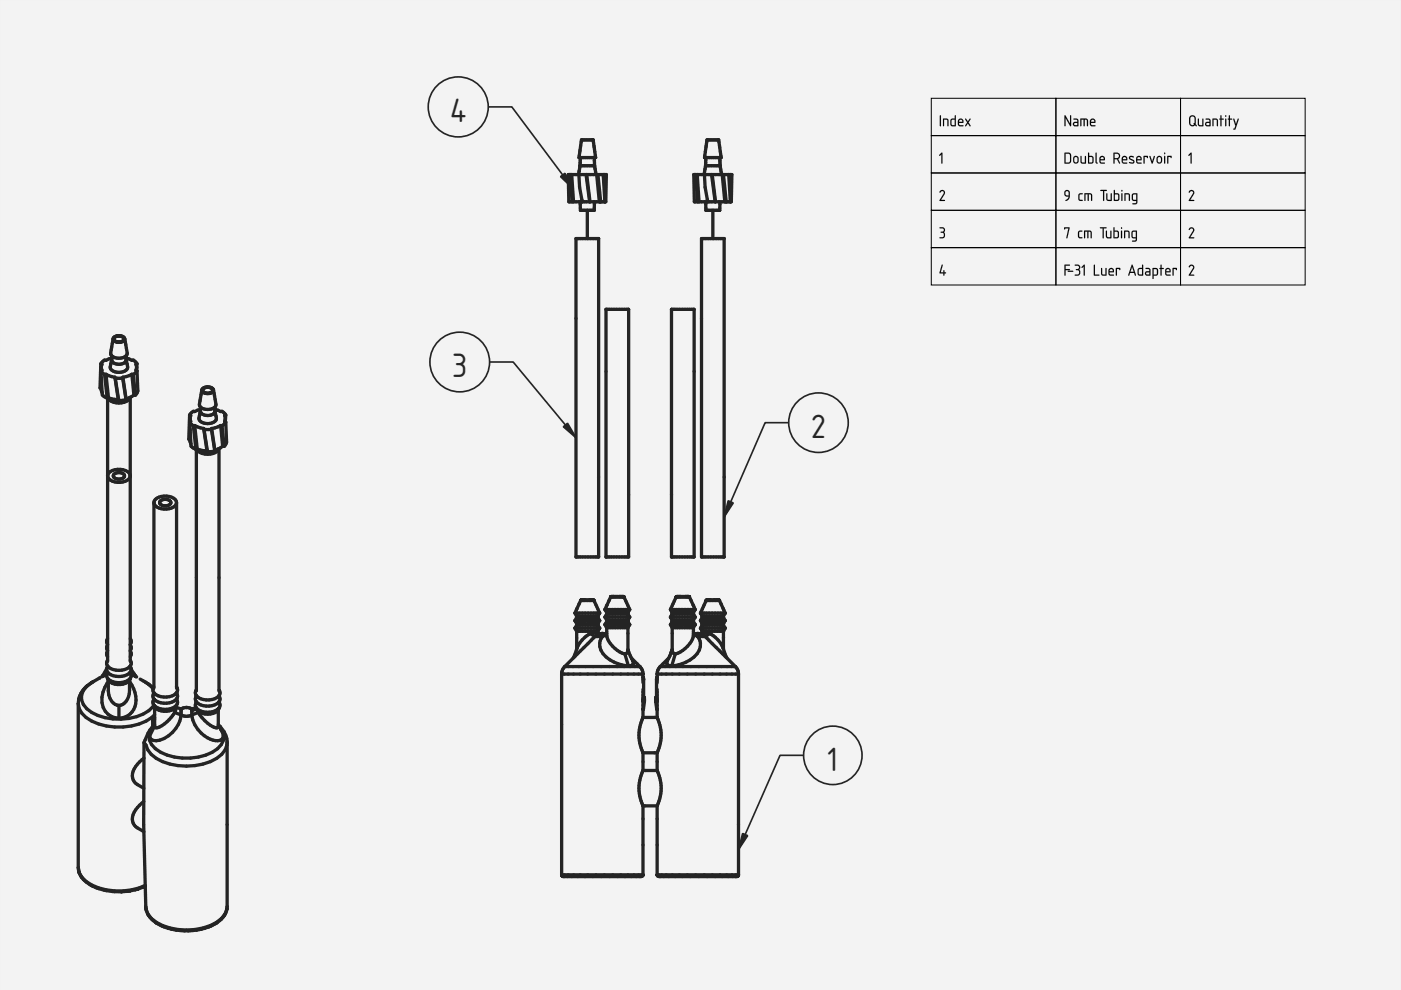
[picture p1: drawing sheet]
<svg xmlns="http://www.w3.org/2000/svg" width="297mm" height="210mm" viewBox="0 0 297 210" stroke-linecap="round" stroke-linejoin="round" font-family="sans-serif">
<defs><g id="words">
<g font-size="6.7" fill="#212529">
<text x="95.4" y="25.9">4</text>
<text x="95.9" y="80">3</text>
<text x="172" y="92.8">2</text>
<text x="175.4" y="163.4">1</text>
</g>
</g></defs>
<path d="M0 0h297v210h-297z" fill-rule="evenodd" fill="#f1f3f5"/>
<g fill="#000">
<path d="M199.6 32.4l.2 .1-.1 2.2-.1-.1v-1.9l-.3 .3-.2-.1zM252.4 32.4l.3 .1-.2 2.2-.1-.1v-1.9l-.3 .3-.1-.1zM199.3 40.5a.58 .58 0 0 1 .8-.1 .58 .58 0 0 1 .2 .8l-.8 1.2h.7l.1 .2h-1.1l.8-1.5a.4 .4 0 0 0-.2-.6 .4 .4 0 0 0-.5 .4l-.1-.2zM199.2 48.2a.68 .68 0 0 1 .9 .1 .68 .68 0 0 1 0 .9 .74 .74 0 0 1 .1 1.1 .74 .74 0 0 1-1 .1v-.1a.62 .62 0 0 0 .7 0 .62 .62 0 0 0 .2-.7l-.2-.2-.4-.1v-.1a.42 .42 0 0 0 .5-.2 .42 .42 0 0 0-.1-.6h-.7zM199.7 56.1l.2 .1-.5 1.5h.6l.1-.4 .1 .4 .4 .2-.4 .1-.1 .4-.1-.4-.8-.1zM252.2 40.5a.58 .58 0 0 1 .8-.1 .58 .58 0 0 1 .1 .8l-.7 1.2h.7l.1 .2h-1.1l.8-1.5a.4 .4 0 0 0-.2-.6 .4 .4 0 0 0-.5 .4l-.2-.2zM252.2 48.4a.58 .58 0 0 1 .8-.1 .58 .58 0 0 1 .1 .8l-.7 1.2h.7l.1 .2h-1.1l.8-1.5a.4 .4 0 0 0-.2-.6 .4 .4 0 0 0-.5 .4l-.2-.1zM252.2 56.3a.58 .58 0 0 1 .8-.1 .58 .58 0 0 1 .1 .8l-.7 1.2h.7l.1 .2h-1.1l.8-1.5a.4 .4 0 0 0-.2-.6 .4 .4 0 0 0-.5 .4l-.2-.1z"/>
<path d="M0 0h297v210h-297zM0 0v210h297v-210z"/>
<path d="M199.3 24.5l.2 .1v2l-.1 .2-.1-.2zM200 25.2a.79 .79 0 0 1 .9 0 .79 .79 0 0 1 .2 1l-.1 .6-.1-1.3-.7-.1v1.2l-.2 .1zM201.8 25.4v1l.6 .1v-1.1zM201.6 25.3l.8-.2v-.5l.2-.1v2.2h-.8l-.3-.2zM203.4 25.5l-.1 .3h.7l-.2-.4zM203.3 25.3a.58 .58 0 0 1 .8 0 .58 .58 0 0 1 .1 .8h-.9l.1 .4 .9 .2-.7 .1a.96 .96 0 0 1-.3-1.5zM204.7 25.2h.1l.4 .6 .4-.6h.2l-.5 .8 .5 .7h-.2l-.4-.5-.4 .5-.1 .1 .4-.8z"/>
<path d="M199.3 24.5l.2 .1v2l-.1 .2-.1-.2zM199.3 24.5l.1 2.3 .1-2.2zM200 25.2l.6-.1 .4 .2 .1 1.4-.2-.1-.1-1.2h-.6v1.2l-.2 .1zM200 25.2v1.5l.1-.1v-1.3l.7 .1 .1 1.2 .2 .1a1.5 1.5 0 0 0-.3-1.5zM201.8 25.4v1l.6 .1v-1.1zM201.8 25.4l.7-.1v1.3l-.8-.2zM201.6 25.3l.8-.2v-.5l.2-.1v2.3h-.8l-.3-.3zM201.6 25.3v1.2l.2 .2h.8v-2.2l-.1 .1v.6zM203.4 25.5l-.1 .3h.7l-.2-.4zM203.4 25.5a.38 .38 0 0 1 .5-.1 .38 .38 0 0 1 .1 .5h-.7zM203.3 25.3a.6 .6 0 0 1 .8 0 .6 .6 0 0 1 .1 .8h-.9l.1 .4 .9 .2-.7 .1a.97 .97 0 0 1-.3-1.5zM203.3 25.3a1.43 1.43 0 0 0-.1 1.3l.4 .2 .6-.1-.8-.2-.1-.2v-.3h.9l-.1-.7-.4-.1zM204.6 25.2h.2l.4 .6 .4-.6h.2l-.5 .8 .5 .8-.2-.1-.4-.5-.4 .5-.2 .1 .5-.8zM204.7 25.2l.4 .8-.4 .7 .5-.6 .4 .6h.1l-.4-.7 .4-.8h-.1l-.4 .6-.4-.6z"/>
<path d="M199.6 32.4l.2 .1v2.1l-.1 .1-.1-.1v-1.9l-.3 .3-.2-.1zM199.6 32.4l-.5 .5 .2 .1 .3-.3 .1 2 .1-2.2z"/>
<path d="M225.9 32.6v1.9l.7-.1 .3-.3-.1-1.3-.1-.2zM225.7 32.4h1l.3 .3 .1 1.5-.3 .5h-1.1zM227.9 33.4l-.2 .7a.36 .36 0 0 0 .4 .4 .36 .36 0 0 0 .4-.4l-.2-.7zM227.7 33.2l.7-.1a.98 .98 0 0 1-.1 1.5h-.4a1.01 1.01 0 0 1-.2-1.4zM229.1 33.1l.2 .1v1.1l.2 .2h.5v-1.3l.1-.1 .2 .1-.1 1.5h-.8a1.6 1.6 0 0 1-.3-1.6zM230.9 33.3v1.2h.5a.82 .82 0 0 0 .2-1.1zM230.7 32.4l.2 .1v.6h.7l.2 .3v.9l-.2 .4-.9-.1zM232.3 32.4l.2 .1v1.8l.2 .3-.1 .1-.3-.4zM233.4 33.4l-.1 .4h.7l-.2-.5zM233.3 33.2a.58 .58 0 0 1 .8 0 .58 .58 0 0 1 .1 .8h-.9l.1 .4 .9 .2-.7 .1a.96 .96 0 0 1-.3-1.5zM236.3 32.6v.9a.59 .59 0 0 0 .7 0 .59 .59 0 0 0 .1-.8zM236.1 32.4h.1a1.09 1.09 0 0 1 1.1 .2l.2 .6-.5 .5 .4 1-.1-.1-.5-.8h-.5l-.1 .9zM238.1 33.4v.4h.7l-.2-.5zM238 33.2a.58 .58 0 0 1 .8 0 .58 .58 0 0 1 .1 .8h-.8l.1 .4 .8 .2-.7 .1a.96 .96 0 0 1-.3-1.5zM239.5 33.2a.55 .55 0 0 1 .9 .2l-.6-.1-.2 .2 .7 .4a.47 .47 0 0 1 .1 .7 .47 .47 0 0 1-.7 0l-.3-.1 .1-.1a.41 .41 0 0 0 .5 .1 .41 .41 0 0 0 .3-.3l-.8-.5-.1-.3zM241.2 33.4l-.1 .4h.7l-.2-.5zM241.1 33.2a.58 .58 0 0 1 .8 0 .58 .58 0 0 1 0 .8h-.8l.1 .4 .8 .2-.7 .1a.96 .96 0 0 1-.2-1.5zM242.5 33.1l.9 .1-.1 .3-.1-.2h-.5v1.3l-.1 .1zM243.7 33.1l.2 .1 .4 1 .3-1.1 .3 .1-.6 1.5zM245.6 33.4l-.2 .7a.36 .36 0 0 0 .4 .4 .36 .36 0 0 0 .4-.4l-.2-.7zM245.4 33.2l.7-.1a.98 .98 0 0 1-.1 1.5h-.4a1.01 1.01 0 0 1-.2-1.4zM246.8 33.1l.2 .1-.1 1.5-.1-.1zM246.8 32.5a.15 .15 0 0 1 .3 0 .15 .15 0 0 1-.3 0zM247.5 33.1l.9 .1-.1 .3-.1-.2h-.5v1.3l-.1 .1z"/>
<path d="M225.9 32.6v1.9l.7-.1 .3-.3-.1-1.3-.2-.2zM225.9 32.6h.8l.2 .2v1.3a.76 .76 0 0 1-1 .4zM225.7 32.4h1l.3 .2 .1 1.6-.3 .5h-1.1zM225.7 32.4v2.3l1-.1 .4-.4-.1-1.5-.3-.3zM227.9 33.4l-.1 .9 .2 .1h.3l.1-.9-.2-.2zM227.9 33.3l.5 .1 .1 .7a.38 .38 0 0 1-.4 .4 .38 .38 0 0 1-.4-.4zM227.7 33.2a.58 .58 0 0 1 .6-.1 .58 .58 0 0 1 .4 .5l-.1 .8-.3 .3-.5-.1-.3-.5v-.7zM227.7 33.2l-.1 .3-.1 .6a.56 .56 0 0 0 .6 .6 .56 .56 0 0 0 .6-.6l-.2-.9-.4-.1zM229.1 33.1l.2 .1v1.1l.7 .2v-1.3l.2-.1v1.6h-.7l-.3-.1zM229.1 33.1a1.59 1.59 0 0 0 .3 1.5l.8 .1v-1.5l-.1-.1-.1 .1v1.3h-.5l-.2-.2v-1.1zM230.9 33.3v1.2l.6-.1 .1-1zM230.9 33.3h.5a.77 .77 0 0 1 .2 1.1l-.7 .1zM230.7 32.4l.2 .1v.6h.7l.2 .2v1.1l-.2 .3-.9-.1zM230.7 32.4v2.2h.9l.2-.3v-.9l-.2-.3h-.7v-.6zM232.3 32.4l.2 .1v1.8l.3 .3-.2 .1-.2-.1-.1-.3zM232.3 32.4v1.9l.1 .3 .2 .1 .1-.1-.2-.3v-1.8zM233.4 33.4l-.1 .4h.7l-.2-.5zM233.4 33.4a.38 .38 0 0 1 .5-.1 .38 .38 0 0 1 .1 .5h-.7zM233.3 33.2a.59 .59 0 0 1 .8 0 .59 .59 0 0 1 .1 .8h-.9l.1 .4 .9 .2-.7 .1a.97 .97 0 0 1-.3-1.5zM233.3 33.2a1.43 1.43 0 0 0-.1 1.3l.4 .2 .6-.1-.8-.1-.1-.3v-.2l.9-.1-.1-.7-.4-.1zM236.3 32.6v.9l.8-.1 .1-.4-.1-.2zM236.3 32.6l.8 .1a.6 .6 0 0 1-.1 .8 .6 .6 0 0 1-.7 0zM236.1 32.4h.1a1.1 1.1 0 0 1 1.1 .2 .68 .68 0 0 1-.3 1.1l.5 1-.3-.1-.4-.8h-.5v.8l-.2 .1zM236.1 32.4l.1 2.3 .1-1h.5l.5 .9 .1 .1-.4-1 .4-.3-.1-.8a1.09 1.09 0 0 0-1.2-.2zM238.1 33.4v.4h.7l-.2-.5zM238.1 33.4a.38 .38 0 0 1 .5-.1 .38 .38 0 0 1 .2 .5h-.8zM238 33.2a.59 .59 0 0 1 .8 0 .59 .59 0 0 1 .1 .8h-.8l.1 .4 .8 .2-.7 .1a.97 .97 0 0 1-.3-1.5zM238 33.2a1.43 1.43 0 0 0 0 1.3l.3 .2 .7-.1-.8-.1-.2-.3v-.2l1-.1-.1-.7-.5-.1zM239.5 33.2a.56 .56 0 0 1 .9 .2l-.6-.1-.2 .2 .7 .4a.44 .44 0 0 1 .2 .6 .44 .44 0 0 1-.6 .2l-.5-.2v-.1h.8l.1-.1-.8-.5-.2-.4zM239.5 33.2v.5l.8 .6a.55 .55 0 0 1-.8 .1v.2l.6 .1 .2-.1 .2-.3-.1-.3-.8-.5 .2-.2 .6 .1-.1-.2-.5-.1zM241.2 33.4l-.1 .4h.7l-.2-.5zM241.2 33.4a.38 .38 0 0 1 .5-.1 .38 .38 0 0 1 .1 .5h-.7zM241.1 33.2a.6 .6 0 0 1 .8 0 .6 .6 0 0 1 0 .8h-.8l.1 .4 .9 .2-.8 .1a.97 .97 0 0 1-.2-1.5zM241.1 33.2a1.43 1.43 0 0 0-.1 1.3l.3 .2 .7-.1-.8-.1-.1-.3v-.2l.9-.1-.1-.7-.4-.1zM242.5 33.1l.8-.1 .1 .2-.1 .3-.1-.2h-.5v1.3l-.1 .1-.2-.1zM242.5 33.1l.1 1.6 .1-1.4h.5l.1 .2 .1-.3zM243.7 33.1l.2 .1 .4 1 .3-1.1 .3 .1-.6 1.5zM243.7 33.1l.6 1.6 .5-1.5h-.1l-.4 1.1-.4-1.1zM245.6 33.4l-.1 .9 .2 .1h.3l.1-.9-.2-.2zM245.6 33.3l.5 .1 .1 .7a.38 .38 0 0 1-.4 .4 .38 .38 0 0 1-.4-.4zM245.4 33.2a.58 .58 0 0 1 .6-.1 .58 .58 0 0 1 .4 .5l-.1 .8-.4 .3-.4-.1-.3-.5v-.7zM245.4 33.2l-.1 .3-.1 .6a.56 .56 0 0 0 .6 .6 .56 .56 0 0 0 .6-.6l-.2-.9-.4-.1zM246.8 33.1l.3 .1v1.4l-.2 .1-.1-.1zM246.9 33.1v1.6l.1-1.5zM246.8 32.5a.16 .16 0 0 1 .3 0 .16 .16 0 0 1-.3 0zM246.9 32.4v.3l.1-.1v-.2zM247.5 33.1l.8-.1 .1 .2-.1 .3-.1-.2h-.5v1.3l-.1 .1-.1-.1zM247.5 33.1l.1 1.6 .1-1.4h.5l.1 .2 .1-.3z"/>
<path d="M225.7 24.5h.2l1 1.7v-1.6l.2-.1v2.2h-.2l-1-1.7v1.6l-.2 .1zM225.7 24.5v2.2l.2-.1v-1.7l1 1.8h.2l-.1-2.2-.1 .1v1.7l-1-1.8zM227.8 26.2l.1 .3h.5v-.4zM227.8 26.1l.6-.1v.6l-.6-.1zM227.6 25.2h.8l.3 .4-.1 1.1-.7 .1a.48 .48 0 0 1-.4-.5 .48 .48 0 0 1 .4-.5h.5v-.3l-.8-.2zM227.6 25.2v.1l.8 .2v.4h-.5a.45 .45 0 0 0-.4 .4 .45 .45 0 0 0 .4 .5l.7-.1v-1.1l-.2-.4zM229.1 25.1l1.4 .1 .2 .4v1.1l-.3-.1v-1.2h-.4v1.2l-.1 .2-.2-.2v-1.2h-.4v1.3l-.2 .1zM229.1 25.2v1.5h.2v-1.4h.5l.1 1.5 .1-1.5 .4 .1 .1 1.2 .1 .1a1.43 1.43 0 0 0-.2-1.5zM231.4 25.5l-.1 .3h.7l-.2-.4zM231.4 25.5a.38 .38 0 0 1 .5-.1 .38 .38 0 0 1 .1 .5h-.7zM231.3 25.3a.6 .6 0 0 1 .8 0 .6 .6 0 0 1 0 .8h-.8l.1 .4 .9 .2-.8 .1a.97 .97 0 0 1-.2-1.5zM231.3 25.3a1.43 1.43 0 0 0-.1 1.3l.3 .2 .7-.1-.8-.2-.1-.2v-.3h.9l-.1-.7-.4-.1z"/>
<path d="M225.7 24.5h.2l1 1.7v-1.6l.2-.1v2.2h-.2l-1-1.7v1.6l-.2 .1zM227.8 26.1l.1 .4h.5v-.4zM227.6 25.2h.8l.2 .4v1.1l-.7 .1a.47 .47 0 0 1-.4-.5 .47 .47 0 0 1 .4-.5h.5v-.3l-.8-.2zM229.1 25.2h1.3a1.32 1.32 0 0 1 .2 1.6l-.2-1.3-.2-.1h-.2l-.1 1.4-.2-.2v-1.2h-.4v1.3h-.2zM231.4 25.5l-.1 .3h.7l-.2-.4zM231.3 25.3a.58 .58 0 0 1 .8 0 .58 .58 0 0 1 0 .8h-.8l.1 .4 .9 .2-.8 .1a.96 .96 0 0 1-.2-1.5z"/>
<path d="M252.4 32.4l.3 .1v2.1l-.2 .1-.1-.1v-1.9l-.3 .3-.2-.1zM252.4 32.4l-.4 .5 .2 .1 .2-.3 .1 2 .1-2.2z"/>
<path d="M252.5 24.8l-.1 .2v1.1l.1 .3 .3 .1 .4-.1-.1-.3h.2v-1l-.3-.4zM252.5 24.8l.5-.1 .3 .2v1.3l-.2-.1 .1 .3-.2 .1h-.4l-.2-.2-.1-1.1zM252.2 24.7a.72 .72 0 0 1 .8-.3 .72 .72 0 0 1 .5 .7v1.2l.2 .5-.3-.3-.4 .3h-.4l-.5-.6v-1.1zM252.3 24.7l-.2 1.4a.69 .69 0 0 0 .5 .6 .69 .69 0 0 0 .7-.2l.4 .2-.2-.4v-1.2l-.2-.4a.75 .75 0 0 0-1 0zM254 25.2l.2 .1v1.1l.7 .2v-1.3l.2-.1v1.6h-.7l-.3-.2zM254 25.2a1.59 1.59 0 0 0 .2 1.5h.9v-1.4l-.1-.1-.1 .1v1.3h-.5l-.2-.2v-1.1zM255.8 26.2l.1 .3h.5v-.4zM255.8 26.1l.6-.1v.6l-.6-.1zM255.6 25.2h.8l.3 .4-.1 1.1-.7 .1a.48 .48 0 0 1-.4-.5 .48 .48 0 0 1 .4-.5h.5v-.3l-.8-.2zM255.7 25.2v.1l.7 .2v.4h-.5a.45 .45 0 0 0-.4 .4 .45 .45 0 0 0 .4 .5l.7-.1v-1.1l-.2-.4zM257.1 25.2l.7-.1 .3 .2 .1 1.4-.2-.1-.1-1.2h-.6v1.2l-.2 .1zM257.1 25.2v1.5l.2-.1v-1.3l.7 .1v1.2l.2 .1a1.5 1.5 0 0 0-.3-1.5zM258.8 24.5l.2 .1v.5l.5 .2-.5 .1v1.3l-.1 .1-.2-.2 .1-1.2-.3-.1 .3-.2zM258.8 24.5v.7l-.3 .1 .3 .1 .1 1.4 .1-1.4 .4-.1-.4-.1v-.6zM259.8 25.2l.2 .1v1.3l-.1 .2-.2-.2zM259.8 25.2l.1 1.6 .1-1.5zM259.7 24.6a.2 .2 0 0 1 .4 0 .2 .2 0 0 1-.4 0zM259.8 24.5v.2h.1l.1-.2zM260.6 24.5l.2 .1v.5l.5 .2-.5 .1v1.3l-.1 .1-.2-.2v-1.2l-.2-.1 .2-.2zM260.6 24.5v.7l-.3 .1 .3 .1 .1 1.4 .1-1.4 .4-.1-.4-.1v-.6zM261.5 25.2h.2l.4 1.1 .3-1.1 .1-.1 .2 .2-.9 2.2-.3-.1 .2-.1 .2-.6zM261.5 25.2l.4 1.5-.1 .6-.3 .1 .3 .1 .8-2.2-.2-.1-.3 1.2-.4-1.1z"/>
<path d="M252.5 24.8l-.2 .4 .1 1.1 .2 .2h.4l.2-.1-.1-.3 .2 .1v-1.3l-.3-.2zM252.3 24.7a.7 .7 0 0 1 .7-.2 .7 .7 0 0 1 .5 .6v1.2l.2 .4-.3-.2a.7 .7 0 0 1-.8 .2 .7 .7 0 0 1-.5-.6zM254 25.2l.2 .1v1.1l.2 .2h.5v-1.3l.1-.2 .1 .2v1.4h-.9a1.6 1.6 0 0 1-.2-1.5zM255.8 26.1l.1 .4h.5v-.4zM255.6 25.2h.8l.3 .4-.1 1.1-.7 .1a.47 .47 0 0 1-.4-.5 .47 .47 0 0 1 .4-.5h.5v-.3l-.8-.2zM257.1 25.2a.79 .79 0 0 1 .9 0 .79 .79 0 0 1 .2 1l-.1 .6-.1-1.3-.7-.1v1.2l-.2 .1zM258.8 24.5l.2 .1v.5l.5 .2-.5 .1-.1 1.4-.1-1.4-.3-.1 .3-.2zM259.8 25.2l.2 .1-.1 1.5-.1-.2zM259.8 24.6a.15 .15 0 0 1 .3 0 .15 .15 0 0 1-.3 0zM260.6 24.5l.2 .1v.5l.4 .2-.4 .1-.1 1.4-.2-1.4-.2-.1 .2-.2zM261.5 25.2l.2 .1 .4 1 .3-1.1 .2 .1-.8 2.2-.3-.1 .2-.1 .2-.6z"/>
<path d="M199.3 40.5l.7-.2 .2 .2 .2 .4-.9 1.5h.7l.1 .2h-1l-.1-.1 .8-1.4v-.5a.47 .47 0 0 0-.7 .3l-.1-.2zM199.4 40.4l-.2 .3 .2 .1a.37 .37 0 0 1 .6-.3 .37 .37 0 0 1 .1 .6l-.9 1.5h1.1l-.1-.2h-.7l.7-1.2a.57 .57 0 0 0 0-.7 .57 .57 0 0 0-.7-.1z"/>
<path d="M199.2 48.2h.8l.2 .2a.56 .56 0 0 1-.1 .8 .76 .76 0 0 1 .2 1.1 .76 .76 0 0 1-1.1 .1l.8-.2a.54 .54 0 0 0 .1-.7 .54 .54 0 0 0-.6-.2v-.2a.44 .44 0 0 0 .5 0 .44 .44 0 0 0 0-.6l-.8-.1zM199.2 48.2v.2l.9 .1-.1 .5-.5 .2 .6 .3a.61 .61 0 0 1-.1 .7 .61 .61 0 0 1-.8 .1v.1a.73 .73 0 0 0 1-.1 .73 .73 0 0 0-.1-1.1 .64 .64 0 0 0 .1-.8 .64 .64 0 0 0-.9-.2z"/>
<path d="M199.7 56.1l.2 .1-.5 1.5h.6l.1-.4 .1 .4 .4 .2-.4 .1-.1 .5-.1-.5-.8-.1zM199.7 56.1l-.5 1.8 .8 .1 .1 .4 .1-.4 .4-.1-.4-.1v-.5h-.2v.5h-.6l.5-1.6z"/>
<path d="M225.8 40.5l.1-.1a.65 .65 0 0 1 .8 0 .65 .65 0 0 1 .1 .8 1.07 1.07 0 0 1-.9 1.4l.7-.9a.74 .74 0 0 1-.9-.3 .74 .74 0 0 1 .1-.9zM225.8 40.5v.9l.2 .2 .6 .1-.2 .4-.5 .3 .1 .2 .4-.2 .3-.4 .1-1.1-.1-.4-.3-.2zM226 40.6a.53 .53 0 0 0 0 .6 .53 .53 0 0 0 .6 .2l-.1-.8zM226 40.6l.2-.1a.75 .75 0 0 1 .4 1l-.5-.1-.2-.1zM228.7 41.1l.8-.1v.2h-.4a.7 .7 0 0 0 0 1.2h.4v.2h-.6l-.3-.3zM228.8 41.1a1.02 1.02 0 0 0 .3 1.5l.4-.1-.5-.1a.8 .8 0 0 1 .1-1.2h.4v-.2zM229.9 41l1.5 .1 .2 .3-.1 1.2-.2-.1-.1-1.2-.4-.1 .1 1.3-.2 .1-.1-.1v-1.3h-.5l.1 1.3-.3 .1zM230 41v1.6l.1-.1v-1.3h.5l.1 1.4 .1-1.4 .5 .1v1.2l.2 .1a1.43 1.43 0 0 0-.3-1.6zM233.3 40.3h1.3l.1 .1-.6 .1v2l-.1 .1-.1-.1v-2h-.6zM233.3 40.3v.2h.6l.1 2.1 .1-2.1 .6-.1zM234.6 41l.2 .1v1.1l.7 .2v-1.3l.2-.1v1.6h-.7l-.3-.1zM234.6 41a1.59 1.59 0 0 0 .2 1.6h.9v-1.5l-.1-.1-.1 .1v1.3h-.5l-.2-.2v-1.1zM236.4 41.2v1.2l.6-.1 .1-.9zM236.4 41.2h.4a.77 .77 0 0 1 .3 1.1l-.7 .1zM236.2 40.3l.2 .1v.6h.7l.2 .3v1.1l-.3 .2-.9-.1zM236.2 40.3v2.2l.8 .1 .3-.4v-.9l-.2-.3h-.7v-.6zM237.8 41l.2 .1v1.4l-.1 .1-.2-.1zM237.8 41l.1 1.6 .1-1.5zM237.7 40.4a.2 .2 0 0 1 .4 0 .2 .2 0 0 1-.4 0zM237.8 40.3v.3h.1v-.3zM238.4 41h.7l.4 .1 .1 1.5-.3-.1v-1.2l-.7-.1v1.3l-.2 .1zM238.4 41v1.6l.2-.1v-1.3l.7 .1 .1 1.2 .1 .1a1.5 1.5 0 0 0-.2-1.6zM240.3 41.3l-.1 .9 .7 .2v-1.2zM240.3 41.3l.6-.1v1.2l-.6-.1zM240.1 41.1l.9-.1a3.4 3.4 0 0 1 .1 2.1l-.2 .2h-.8v-.2l.7-.1 .1-.4a.66 .66 0 0 1-.7-.1 .66 .66 0 0 1-.2-.7zM240.1 41.1l-.1 1.2 .2 .3h.7v.3l-.1 .2-.7 .1a.69 .69 0 0 0 1-.3v-1.9z"/>
<path d="M225.8 40.5a.63 .63 0 0 1 .8-.1 .63 .63 0 0 1 .2 .8 1.07 1.07 0 0 1-.9 1.4v-.2l.5-.3 .2-.4a.74 .74 0 0 1-.9-.3 .74 .74 0 0 1 .1-.9zM226 40.6a.5 .5 0 0 0-.1 .7 .5 .5 0 0 0 .7 .1l-.1-.8zM228.8 41.1l.6-.1 .1 .2a.47 .47 0 0 0-.5 0 .47 .47 0 0 0-.1 .5v.6l.7 .2a.59 .59 0 0 1-.8 0 .59 .59 0 0 1-.2-.7zM230 41h1.2a1.32 1.32 0 0 1 .2 1.6l-.1-1.3-.2-.1h-.3l-.1 1.4-.1-.1v-1.3h-.5v1.3l-.2 .1zM233.3 40.3l1.4 .1-.6 .1v2l-.1 .1-.1-.1v-2h-.6zM234.6 41l.2 .1v1.1l.2 .2h.5v-1.3l.1-.1 .1 .1v1.5h-.9a1.6 1.6 0 0 1-.2-1.6zM236.4 41.2v1.2h.4a.82 .82 0 0 0 .2-1.1zM236.2 40.3l.2 .1v.6h.7l.2 .3v.9l-.3 .4-.8-.1zM237.8 41l.2 .1-.1 1.5-.2-.1zM237.7 40.4a.15 .15 0 0 1 .3 0 .15 .15 0 0 1-.3 0zM238.4 41a.79 .79 0 0 1 1 .1 .79 .79 0 0 1 .2 .9l-.1 .6-.2-1.3-.7-.1v1.3l-.2 .1zM240.3 41.3l-.1 .9 .1 .2h.6v-1.2zM240.1 41.1l1-.1v1.9a.67 .67 0 0 1-1 .3l.7-.1 .1-.5a.66 .66 0 0 1-.7-.1 .66 .66 0 0 1-.2-.7z"/>
<path d="M225.7 56.1l1.2 .1-1 .1v.7l1 .2-1 .1-.1 1.1-.1-.1zM226.4 57.4h1l.1 .1-1 .1zM227.9 56.1a.68 .68 0 0 1 .9 .2 .68 .68 0 0 1 0 .9 .74 .74 0 0 1 .1 1 .74 .74 0 0 1-1 .1v-.1a.62 .62 0 0 0 .7 0 .62 .62 0 0 0 .2-.7l-.2-.2-.5-.1v-.1a.42 .42 0 0 0 .6-.2 .42 .42 0 0 0-.1-.5l-.7-.1zM229.8 56.2h.2l-.1 2.2-.1-.1v-1.8l-.3 .3-.2-.1zM231.9 56.1l.2 .1v2h.8l.2 .2h-1.2zM233.5 56.8l.2 .2v1.1l.2 .1h.5v-1.3l.1-.1 .1 .1v1.5h-.9a1.6 1.6 0 0 1-.2-1.6zM235.3 57.2l-.1 .3h.8l-.2-.4zM235.2 57a.58 .58 0 0 1 .8 0 .58 .58 0 0 1 .1 .7h-.9l.1 .5 .9 .1-.7 .1a.96 .96 0 0 1-.3-1.4zM236.6 56.8l.9 .1-.1 .4-.1-.3h-.5v1.3l-.1 .1zM240 56.1l.1 .1 .7 2.1-.1 .1-.2-.5h-.9l-.2 .5-.2-.1zM240 56.6l-.3 1h.7zM241.5 57.1v1l.6 .1v-1.2zM241.3 57l.8-.2v-.6l.2-.1v2.3h-.8l-.3-.2zM243 57.8l.1 .4h.6v-.5zM242.9 56.8h.8l.2 .5v1.1h-.7a.47 .47 0 0 1-.5-.4 .47 .47 0 0 1 .5-.5h.5v-.3l-.8-.2zM244.6 57v1.2h.6l.1-1zM244.4 56.9a.82 .82 0 0 1 1 .1 .82 .82 0 0 1 .1 .9l-.2 .5h-.7v.7h-.2zM246.1 56.1l.2 .1v.6l.5 .1-.5 .1-.1 1.4-.1-1.4-.3-.1 .3-.1zM247.3 57.2v.3h.7l-.2-.4zM247.2 57a.58 .58 0 0 1 .8 0 .58 .58 0 0 1 .1 .7h-.8l.1 .5 .8 .1-.7 .1a.96 .96 0 0 1-.3-1.4zM248.6 56.8l.9 .1-.1 .4-.1-.3h-.5v1.3l-.1 .1z"/>
<path d="M225.7 56.1h1l.2 .1-.2 .1h-.8v.7h.8l.2 .2-.2 .1h-.8v1l-.1 .2-.1-.2zM225.7 56.1l.1 2.3 .1-1.1 .9-.1-.9-.1v-.8l.9-.1zM226.4 57.4h1l.2 .1-1.1 .1zM226.4 57.4l.1 .2 1-.1zM227.9 56.1h.7l.3 .2a.56 .56 0 0 1-.1 .9v-.1a.76 .76 0 0 1 .1 1.1 .76 .76 0 0 1-1.1 .1l.9-.2a.54 .54 0 0 0 0-.6 .54 .54 0 0 0-.6-.3v-.1a.44 .44 0 0 0 .5-.1 .44 .44 0 0 0 .1-.5l-.8-.2zM227.9 56.1v.2l.8 .1v.6l-.6 .1 .6 .3a.61 .61 0 0 1 0 .8 .61 .61 0 0 1-.8 .1 .73 .73 0 0 0 1-.1 .73 .73 0 0 0-.1-1 .64 .64 0 0 0 .1-.9 .64 .64 0 0 0-.9-.2zM229.8 56.2h.2v2.1l-.1 .2-.1-.2v-1.8l-.3 .3-.2-.1zM229.8 56.2l-.5 .5 .2 .1 .3-.4 .1 2 .1-2.2zM231.9 56.1l.3 .1-.1 2h.8l.2 .2h-1.2zM232 56.2v2.2h1l-.1-.2h-.8v-2zM233.5 56.8l.2 .2v1.1l.7 .1v-1.3l.2-.1v1.6l-.7 .1-.3-.2zM233.5 56.9a1.59 1.59 0 0 0 .2 1.5h.9v-1.5l-.1-.1-.1 .1v1.3h-.5l-.2-.1v-1.1zM235.3 57.2l-.1 .3h.8l-.2-.4zM235.3 57.2a.38 .38 0 0 1 .5-.1 .38 .38 0 0 1 .2 .4h-.8zM235.2 56.9a.6 .6 0 0 1 .8 0 .6 .6 0 0 1 .1 .8h-.9l.2 .5 .8 .1-.7 .2a.97 .97 0 0 1-.3-1.6zM235.2 57a1.43 1.43 0 0 0 0 1.3l.3 .1 .7-.1-.9-.1-.1-.3v-.2h.9l-.1-.7-.4-.2zM236.6 56.8h.8l.1 .1-.1 .4-.1-.3h-.5v1.3l-.1 .2-.1-.2zM236.6 56.8l.1 1.6 .1-1.4h.5l.1 .3 .1-.4zM240 56.1l.2 .1 .6 2.1-.1 .2-.2-.6h-.9l-.2 .5-.2-.1zM240 56.1l-.8 2.2 .2 .1 .2-.6h.9l.2 .6 .1-.1-.7-2.1zM240 56.6l-.3 1h.7zM240 56.5l.4 1.2h-.8zM241.5 57.1v1l.6 .1v-1.2zM241.5 57.1l.7-.1v1.2l-.8-.1zM241.3 57l.8-.2v-.6l.2-.1v2.3h-.8l-.3-.2zM241.3 57v1.2l.2 .2h.8v-2.3l-.1 .1v.6zM243.1 57.8v.4h.6v-.5zM243 57.8l.7-.1v.5h-.7zM242.9 56.8h.8l.2 .5v1.1l-.7 .1a.48 .48 0 0 1-.5-.5 .48 .48 0 0 1 .5-.5h.5v-.3l-.8-.2zM242.9 56.8v.2l.8 .2v.3h-.5a.45 .45 0 0 0-.4 .5 .45 .45 0 0 0 .4 .4h.7v-1.1l-.3-.4zM244.6 57v1.2h.6v-1.1zM244.6 57h.6l.1 .2v.8l-.1 .2h-.6zM244.4 56.8h.9l.2 .5-.1 1-.8 .1v.6l-.1 .2-.2-.2zM244.4 56.9v2.2l.2-.1v-.6h.5a1 1 0 0 0 .3-1.4l-.3-.2zM246.1 56.1l.2 .1v.6l.5 .1-.5 .1v1.3l-.1 .2-.2-.2 .1-1.3-.3-.1 .3-.1zM246.1 56.2v.6l-.3 .1 .3 .1 .1 1.4 .1-1.4 .4-.1-.4-.1v-.6zM247.3 57.2v.3h.7l-.2-.4zM247.3 57.2a.38 .38 0 0 1 .5-.1 .38 .38 0 0 1 .2 .4h-.8zM247.2 56.9a.6 .6 0 0 1 .8 0 .6 .6 0 0 1 .1 .8h-.8l.1 .5 .8 .1-.7 .2a.97 .97 0 0 1-.3-1.6zM247.2 57a1.43 1.43 0 0 0 0 1.3l.3 .1 .7-.1-.8-.1-.2-.3v-.2h1l-.1-.7-.5-.2zM248.6 56.8h.8l.2 .1-.2 .4-.1-.3h-.5v1.3l-.1 .2-.1-.2zM248.6 56.8l.1 1.6 .1-1.4h.5l.1 .3 .1-.4z"/>
<path d="M225.6 48.2l1.2 .1-.6 2.2-.1-.1 .4-2h-.7l-.1 .2zM228.7 49l.7-.1 .1 .2a.47 .47 0 0 0-.6 0 .47 .47 0 0 0-.1 .6v.5l.7 .2a.59 .59 0 0 1-.7 0 .59 .59 0 0 1-.2-.6zM229.9 48.9h1.3a1.32 1.32 0 0 1 .2 1.6l-.2-1.2-.2-.2h-.2l-.1 1.4-.2-.1v-1.3h-.4v1.3l-.2 .1zM233.2 48.2l1.4 .1-.6 .1v2l-.1 .1-.1-.1v-2h-.6zM234.5 48.9l.2 .1v1.2l.2 .1h.5v-1.3l.1-.1 .1 .1v1.5h-.9a1.6 1.6 0 0 1-.2-1.6zM236.3 49.1v1.2h.4a.82 .82 0 0 0 .2-1.1zM236.1 48.2l.2 .1v.6h.7l.2 .3v.9l-.2 .4-.9-.1zM237.7 48.9l.2 .1-.1 1.5-.1-.1zM237.7 48.4a.15 .15 0 0 1 .3 0 .15 .15 0 0 1-.3 0zM238.4 48.9a.79 .79 0 0 1 .9 .1 .79 .79 0 0 1 .2 .9l-.1 .6-.1-1.2-.8-.2v1.3l-.1 .1zM240.2 49.2l-.1 .9 .2 .2h.5v-1.2zM240 49l1-.1 .1 1.9a.67 .67 0 0 1-1.1 .3l.7-.1 .1-.5a.66 .66 0 0 1-.7 0 .66 .66 0 0 1-.2-.8z"/>
<path d="M225.6 48.2h1l.2 .1-.6 2.2-.1-.1 .4-2h-.7l-.1 .3zM225.7 48.2v.4l.1-.2h.7l-.4 2 .1 .1 .6-2.2zM228.7 49l.8-.1v.2h-.4a.7 .7 0 0 0-.1 1.2h.5v.2h-.7l-.2-.2zM228.7 49a1.02 1.02 0 0 0 .3 1.5l.5-.1-.6-.1a.8 .8 0 0 1 .2-1.2h.3v-.2zM229.9 48.9l1.4 .1 .2 .3v1.2l-.3-.1v-1.2l-.4-.1v1.3l-.1 .1-.2-.1v-1.3h-.4v1.3l-.2 .1zM229.9 48.9v1.6l.1-.1v-1.3h.5l.2 1.4 .1-1.4 .4 .1 .1 1.2 .1 .1a1.43 1.43 0 0 0-.2-1.6zM233.2 48.2h1.3l.1 .1-.6 .1v2l-.1 .1-.1-.1v-2h-.6zM233.2 48.2v.2h.6l.1 2.1 .1-2.1 .6-.1zM234.5 48.9l.2 .1v1.1l.7 .2v-1.3l.2-.1v1.6h-.7l-.3-.1zM234.5 48.9a1.59 1.59 0 0 0 .3 1.6h.8v-1.5l-.1-.1-.1 .1v1.3h-.5l-.2-.1v-1.2zM236.3 49.1v1.2h.6l.1-1zM236.3 49.1h.5a.77 .77 0 0 1 .2 1.1l-.7 .1zM236.1 48.2l.2 .1v.6h.7l.2 .3v1.1l-.2 .2-.9-.1zM236.1 48.2v2.2l.8 .1 .3-.4v-.9l-.2-.2-.7-.1v-.6zM237.7 48.9l.2 .1v1.4l-.1 .1-.1-.1zM237.7 48.9l.1 1.6 .1-1.5zM237.6 48.4a.2 .2 0 0 1 .4 0 .2 .2 0 0 1-.4 0zM237.7 48.2v.3h.2v-.3zM238.3 48.9h.7l.4 .1 .1 1.5-.2-.1-.1-1.2-.7-.1 .1 1.3-.3 .1zM238.4 48.9v1.6l.1-.1v-1.3l.7 .1 .1 1.2 .2 .1a1.5 1.5 0 0 0-.3-1.6zM240.2 49.2l-.1 .9 .7 .2v-1.2zM240.2 49.2l.6-.1v1.2l-.6-.1zM240 49l.9-.1a3.4 3.4 0 0 1 .1 2.1l-.2 .2h-.8v-.2l.7-.1 .1-.4a.66 .66 0 0 1-.7 0 .66 .66 0 0 1-.2-.8zM240 49l-.1 1.2 .3 .3h.6v.3l-.1 .2-.7 .1a.69 .69 0 0 0 1-.3v-1.9z"/>
<path d="M252.2 40.5l.6-.2 .3 .2 .1 .4-.8 1.5h.7l.1 .2h-1l-.2-.1 .9-1.4v-.5a.47 .47 0 0 0-.7 .3l-.2-.2zM252.3 40.4l-.2 .3 .2 .1a.37 .37 0 0 1 .5-.3 .37 .37 0 0 1 .1 .6l-.8 1.5h1.1l-.1-.2h-.8l.8-1.2a.57 .57 0 0 0-.1-.7 .57 .57 0 0 0-.7-.1z"/>
<path d="M252.2 48.4l.6-.2 .3 .2 .1 .4-.8 1.5h.7l.1 .2h-1l-.2-.1 .9-1.4v-.5a.47 .47 0 0 0-.7 .3l-.2-.1zM252.3 48.3l-.2 .4h.2a.37 .37 0 0 1 .5-.3 .37 .37 0 0 1 .1 .6l-.8 1.5h1.1l-.1-.2h-.8l.8-1.2a.57 .57 0 0 0-.1-.7 .57 .57 0 0 0-.7-.1z"/>
<path d="M252.2 56.3l.6-.2 .3 .2 .1 .4-.8 1.5h.7l.1 .2-1 .1-.2-.2 .9-1.4v-.4a.47 .47 0 0 0-.7 .2l-.2-.1zM252.3 56.2l-.2 .4h.2a.37 .37 0 0 1 .5-.2 .37 .37 0 0 1 .1 .5l-.8 1.5h1.1l-.1-.2h-.8l.8-1.2a.57 .57 0 0 0-.1-.7 .57 .57 0 0 0-.7-.1z"/>
</g>
<g fill="none" stroke="#000" stroke-width=".21">
<path d="M197.4 20.8h26.5v8h-26.5zM197.4 28.8h26.5v7.9h-26.5zM197.4 36.7h26.5v7.9h-26.5zM223.9 20.8h26.4v8h-26.4zM223.9 28.8h26.4v7.9h-26.4zM223.9 36.7h26.4v7.9h-26.4zM250.3 20.8h26.4v8h-26.4zM250.3 28.8h26.4v7.9h-26.4zM250.3 36.7h26.4v7.9h-26.4zM197.4 44.6h26.5v7.9h-26.5zM197.4 52.5h26.5v7.9h-26.5zM223.9 44.6h26.4v7.9h-26.4z"/>
<path d="M223.9 52.5h26.4v7.9h-26.4zM250.3 44.6h26.4v7.9h-26.4zM250.3 52.5h26.4v7.9h-26.4z"/>
</g>
<g fill="none" stroke="#212529" stroke-width=".7">
<path d="M120.5 37h8.1l-.2 5.8h-7.8zM120.9 37l.4 5.8M121.2 37l.4 5.8M122.7 37l.2 2.7 .5 3.1M123 35.1h3.1M123 35.1l-.3 1.9M123 33.4v1.7M123.3 29.7h2.5l.5 3.7h-3.5zM124.3 37l.7 5.8M124.4 37l.7 5.8M126 33.4l.1 1.7M126.1 35.1l.3 1.9"/>
<path d="M126.5 37l.6 5.8M126.8 37l.6 5.8M127.9 37l.3 5.8 .1-5.8M147.1 37h8.1l-.1 5.8h-7.9zM147.5 37l.4 5.8M147.8 37l.4 5.8M149.3 37l.2 2.7 .6 3.1M149.6 35.1h3.1M149.6 35.1l-.3 1.9M149.7 33.4l-.1 1.7M149.9 29.7h2.5l.5 3.7h-3.5zM150.9 37l.7 5.8"/>
<path d="M151 37l.7 5.8M152.6 33.4l.1 1.7M152.7 35.1l.3 1.9M153.1 37l.6 5.8M153.4 37l.6 5.8M154.5 37l.4 5.8v-5.8M122.1 50.6h4.8v67.5h-4.8zM123 42.8l.1 1.8h2.9v-1.8M123.4 42.3v.5M124.5 44.6v6M148.7 50.6h4.8v67.5h-4.8zM149.6 42.8l.1 1.8h2.9l.1-1.8"/>
<path d="M150 42.3v.5M151.1 44.6v6M128.5 65.6h4.8v52.5h-4.8zM142.4 65.6h4.8v52.5h-4.8zM121.9 133.2h5.2M121.9 131.6h5.2M121.9 130h5.2M121.9 130l.4 .6M121.9 131.6l.4 .6M121.9 133.2l.4 .6M122.3 133.8h4.5M122.3 132.5h4.5"/>
<path d="M122.3 132.2h4.5M122.3 130.9h4.5M122.3 130.6h4.5M122.3 130.6v.3M122.3 132.2v.3M122.3 133.8v3.8M122.3 130.9l-.4 .7M122.3 132.5l-.4 .7M123.1 127.3l-1.2 2.7M123.1 127.3h2.8M123.1 127.3h.1M123.2 127.3h.1"/>
<path d="M123.2 127.2v.1M123.2 127.2h.1M123.3 127.2h.1M123.4 127.2h.1M125.2 134.3a6.3 6.3 0 0 0-3.3 4.5l-.4 .7M125.2 134.3l.9 .7M125.8 127.2h-2.5M125.8 127.2h.1M125.8 127.2l.1 .1M125.9 127.3h.1M125.9 127.3l1.2 2.7M126.1 134.1l-.9 .2"/>
<path d="M126.1 134.1l.8 .3M126.1 135l-6.2 6.2M126.1 134.1l.7 .4M126.1 135h1.7M126.8 130.6v.3M126.8 132.2v.3M126.8 133.8v.6M126.8 130.9l.3 .7M126.8 132.5l.3 .7M127.1 130l-.3 .6M127.1 131.6l-.3 .6M127.1 133.2l-.3 .6"/>
<path d="M127.8 135a2.98 2.98 0 0 0 .7 4.3 8.1 8.1 0 0 0 4.7 1.9M128.3 132.4h5.2M128.3 130.8h5.2M128.3 129.2h5.2M128.3 129.2l.3 .7M128.3 130.8l.3 .7M128.3 132.4l.3 .7M128.5 134.4a2.25 2.25 0 0 0-2.4 .6M128.5 134.4h.1M128.6 133.1h4.5M128.6 133.1v1.6a5.5 5.5 0 0 0 3.9 3.9M128.6 131.8h4.5"/>
<path d="M128.6 131.5h4.5M128.6 130.2h4.5M128.6 129.9h4.5M128.6 129.9v.3M128.6 131.5v.3M128.6 130.2l-.3 .6M128.6 131.8l-.3 .6M128.6 134.4l-.8 .6M129.5 126.6l-1.2 2.6M129.5 126.6h2.8M129.5 126.6h.1M129.5 126.5v.1"/>
<path d="M129.5 126.5h.1M129.6 126.5h-.1M129.6 126.5h.1M132.1 126.5h-2.4M132.1 126.5h.1M132.2 126.5h.1M132.3 126.5h.1M132.3 126.5v.1M132.3 126.6h.1M132.3 126.6l1.2 2.6M132.5 138.6l.7 2.6M133.1 137.9l-.1 .5-.5 .2"/>
<path d="M133.1 137.9h.1M133.1 137.9l.5 1.1a2.63 2.63 0 0 1 .6 1.9l-1 .3M133.1 137.7l.2 .6M133.1 129.9v.3M133.1 131.5v.3M133.1 133.1v4.8M133.1 130.2l.4 .6M133.1 131.8l.4 .6M133.5 129.2l-.4 .7M133.5 130.8l-.4 .7M133.5 132.4l-.4 .7M133.9 139.5l1.8 1.8"/>
<path d="M141.8 139.5l-1.8 1.8M142.1 132.4h5.3M142.1 130.8h5.3M142.1 129.2h5.3M142.1 129.2l.4 .7M142.1 130.8l.4 .7M142.1 132.4l.4 .7M142.5 133.1h4.5M142.5 131.8h4.5M142.5 131.5h4.5M142.5 130.2h4.5M142.5 129.9h4.5"/>
<path d="M142.5 129.9v.3M142.5 131.5v.3M142.5 133.1v4.8M142.5 130.2l-.4 .6M142.5 131.8l-.4 .6M142.5 137.9h.1M142.5 137.9l-.5 1.1a2.63 2.63 0 0 0-.6 1.9l1 .3M142.5 137.7l-.3 .8 .3-.6M142.5 137.9l.2 .5 .5 .2M143.2 138.6l-.8 2.6M143.4 126.6l-1.3 2.6M143.4 126.6h2.8"/>
<path d="M143.4 126.6h.1M143.4 126.5v.1M143.4 126.5h.1M143.5 126.5h-.1M143.5 126.5h.1M143.6 126.5h2.4M143.6 126.5h-.1M145.9 126.5h.1M146 126.5h.1M146.1 126.5h.1M146.2 126.5h.1M146.2 126.5v.1"/>
<path d="M146.2 126.6l1.2 2.6M147 134.4l.9 .6M147 133.1v1.6a5.5 5.5 0 0 1-3.8 3.9M147 129.9v.3M147 131.5v.3M147 130.2l.4 .6M147 131.8l.4 .6M147.4 129.2l-.4 .7M147.4 130.8l-.4 .7M147.4 132.4l-.4 .7M147.9 135a2.98 2.98 0 0 1-.8 4.3 8.1 8.1 0 0 1-4.7 1.9M147.9 135h1.6"/>
<path d="M148.5 133.2h5.3M148.5 131.6h5.3M148.5 130h5.3M148.5 130l.4 .6M148.5 131.6l.4 .6M148.5 133.2l.4 .6M148.7 134.4l.8 .6M148.7 134.4l-.7-.1-.8 .1M148.9 133.8h4.5M148.9 132.5h4.5M148.9 132.2h4.5M148.9 130.9h4.5"/>
<path d="M148.9 130.6h4.5M148.9 130.6v.3M148.9 132.2v.3M148.9 133.8v.6M148.9 130.9l-.4 .7M148.9 132.5l-.4 .7M149.5 134.1l1 .2M149.5 134.1l-.8 .3M149.5 135l6.3 6.2M149.5 134.1l-.6 .4M149.7 127.3l-1.2 2.7M149.7 127.3h2.8"/>
<path d="M149.7 127.3h.1M149.8 127.3h-.1M149.8 127.3h.1M149.9 127.2h-.1M149.9 127.2h2.5M149.9 127.2h.1M150.5 134.3a6.3 6.3 0 0 1 3.3 4.5l.3 .7M150.5 134.3l-1 .7M152.2 127.2h.1M152.4 127.2h.1M152.5 127.2v.1M152.5 127.3h.1"/>
<path d="M152.5 127.3l1.3 2.7M153.4 130.6v.3M153.4 132.2v.3M153.4 133.8v3.8M153.4 130.9l.4 .7M153.4 132.5l.4 .7M153.8 130l-.4 .6M153.8 131.6l-.4 .6M153.8 133.2l-.4 .6M119.1 142.9v42.6M119.1 142.9h17.2M135.7 141.3h-16a2.25 2.25 0 0 0-.6 1.6"/>
<path d="M135.7 141.3a2.25 2.25 0 0 1 .6 1.6M136.3 144.1h.2M136.3 147.9h.3M136.3 148.8h.3M136.3 142.9v1.9M136.3 159.6v3.8M136.3 152.1a8.6 8.6 0 0 0 0 7.5M136.3 152.1h3M136.3 159.6h3M136.3 146.2v5.9M136.3 150.4h.1M136.3 150.3h.1"/>
<path d="M136.3 143.6h.1M136.3 143.6l.2 .5M136.4 150.3l-.1 .1M136.5 144.1v3.8M136.6 147.9h.1M136.6 147.9v.9M136.6 148.8l-.2 1.5M136.6 148.5v.1M139 148.8l.2 1.5M139 148.8h.3M139 147.9v.9M139 147.9h.1"/>
<path d="M139 147.9h.3M139.2 144.1v3.8M139.2 144.1h.1M139.2 150.3l.1 .1M139.2 150.3h.1M139.3 143.6l-.1 .5M139.3 143.6h.1M139.3 150.4h.1M139.3 146.2v5.9M139.3 159.6v3.8M139.3 152.1h.1M139.3 142.9v1.9"/>
<path d="M139.3 142.9h17.3M139.3 152.1a8.6 8.6 0 0 1 0 7.5M140 141.3h15.9a2.25 2.25 0 0 1 .7 1.6M140 141.3a2.25 2.25 0 0 0-.7 1.6M156.6 142.9v42.6M136.3 170.9v14.6M136.3 163.4a8.6 8.6 0 0 0 0 7.5M136.3 163.4h3M136.3 170.9h3M139.3 170.9v14.6M139.3 163.4h.1M139.3 163.4a8.6 8.6 0 0 1 0 7.5"/>
<path d="M119.1 185.5v.1M119.1 185.5h17.2M119.1 185.6h.1M136.3 185.5l-.4 .4h-16.4l-.4-.3M136.3 185.5h.1M139.3 185.5h.1M139.3 185.5h17.3M139.3 185.5l.5 .4M139.8 185.8v.1M156.6 185.5l-.1 .3-.3 .1-16.4-.1"/>
</g>
<path d="M170.4 160.2h-5l-8.8 19.9" fill="none" stroke="#212529" stroke-width=".35"/>
<path d="M157.5 176.7l1 .5-1.9 2.9z" fill="#212529" stroke="#212529" stroke-width=".35"/>
<circle cx="176.6" cy="160.2" r="6.2" fill="#f1f3f5" stroke="#212529" stroke-width=".35"/>
<path d="M167.2 89.6h-5l-8.7 20" fill="none" stroke="#212529" stroke-width=".35"/>
<path d="M154.4 106.2l1.1 .4-2 3z" fill="#212529" stroke="#212529" stroke-width=".35"/>
<circle cx="173.5" cy="89.6" r="6.3" fill="#f1f3f5" stroke="#212529" stroke-width=".35"/>
<path d="M103.8 76.8h5l13.3 16" fill="none" stroke="#212529" stroke-width=".35"/>
<path d="M119.4 90.5l.9-.8 1.8 3.1z" fill="#212529" stroke="#212529" stroke-width=".35"/>
<circle cx="97.5" cy="76.8" r="6.3" fill="#f1f3f5" stroke="#212529" stroke-width=".35"/>
<path d="M103.5 22.7h5l12.9 17.2" fill="none" stroke="#212529" stroke-width=".35"/>
<path d="M118.8 37.4l1-.7 1.6 3.2z" fill="#212529" stroke="#212529" stroke-width=".35"/>
<circle cx="97.2" cy="22.7" r="6.4" fill="#f1f3f5" stroke="#212529" stroke-width=".35"/>
<g fill="none" stroke="#212529" stroke-width=".7">
<path d="M21.4 77.1l-.2 5.2 .3 .1M21.4 78.6l.3 5.1 1 .7M21.4 78.6l.8 .8M21.4 77.1l.2 .1-.1 .7M21.5 77.9l.1 .6-.2 .1M21.5 77.9v.7M22.2 79.4l.5 5M22.5 79.4h-.3M22.5 79.4l.5 4.9M22.5 79.4l1.9 .6M23.7 75.9l-1.2 .5a1.18 1.18 0 0 0-1.1 .7M23.7 76.3l-.3 1.4a1.71 1.71 0 0 0 2.3 1.2l.4-.1a1.14 1.14 0 0 0 1-1.1l-.3-1.4"/>
<path d="M23.7 75.9h.1M23.7 75.5v.8a1.8 1.8 0 0 0 2.8 .6l.2-.4v-1M24 71.8a1.5 1.5 0 0 1 2.4 0M24 71.8l-.5 3a1.64 1.64 0 0 0 2.1 1.1l.4-.1a1.09 1.09 0 0 0 1-1l-.6-3M24 71.8a1.4 1.4 0 0 0 2.2 .5l.2-.5M24.3 71.5a1.22 1.22 0 0 1 2 .5 1.23 1.23 0 0 1-2.2-.2zM24.4 80v.2M24.4 80l.7 4.8M26.1 80l-.1 .2M26.1 80l.6 4.6M26.7 75.9l1.3 .5a1.18 1.18 0 0 1 1 .7M28 79.4h.3"/>
<path d="M28 79.4l.4 4.3M28 79.4l-1.9 .6M28.3 79.4l.4 4.4M29 77.9l-.2 .6 .2 .1M29 77.9v.7M29 78.6l.2 4.3-.5 .9M29 77.1v1.2M29 77.1l-.2 .1 .2 .7M29 78.6l-.7 .8M21.5 80v2.6l.2 .7M22.8 84.4v55.8M23 84.3l-.3 .1"/>
<path d="M23 84.3l2.1 .5M24.2 84.7l1 .2M24.4 80.2l.8 4.7M24.4 80.2h1.6M25.1 84.8l.1 .1M26 80.2l.7 4.6M26.7 84.6v.2M26.7 84.8l-1.5 .1M27.6 84.3a2.95 2.95 0 0 1-4 .8l-.7-.7M27.6 84.2v56M28.4 83.7l.3 .1M28.4 83.7l-1.7 .9"/>
<path d="M40.2 88l-.2 5.1 .3 .1M40.2 89.5l.3 5.1 1 .7M40.2 89.5l.8 .8M40.2 88l.2 .1-.1 .6M40.3 88.7l.1 .7-.2 .1M40.3 90.9v2.6l.2 .6M40.3 88.7v.8M41 90.3l.5 5M41.3 90.2l-.3 .1M41.3 90.2l.5 5M41.3 90.2l1.9 .7M41.6 95.3v51.2"/>
<path d="M41.8 95.2l-.3 .1M41.8 95.2l2.1 .4M42.5 86.8l-1.2 .5a1.18 1.18 0 0 0-1.1 .7M42.5 87.2a2.39 2.39 0 0 0-.2 1.9 2.38 2.38 0 0 0 3.6-.2l-.3-1.7M42.5 87.2a1.8 1.8 0 0 0 2.8 .5l.3-.5M42.5 86.8h.1M42.5 86.3v.9M42.8 82.7l-.5 3a1.64 1.64 0 0 0 2.2 1.1l.4-.1a1.09 1.09 0 0 0 .9-1l-.5-3M42.8 82.7a1.4 1.4 0 0 0 2.3 .4l.2-.4M42.8 82.7a1.5 1.5 0 0 1 2.5 0M43 95.5l1 .3M43.1 82.4a1.22 1.22 0 0 1 2 .4 1.23 1.23 0 0 1-2.1-.1z"/>
<path d="M43.2 90.9v.1M43.2 90.9l.7 4.7M43.2 91l.8 4.8M43.2 91h1.6M43.9 95.6l.1 .2M44.8 91l.8 4.6M44.9 90.9l-.1 .1M44.9 90.9l.6 4.5M45.5 86.3l.1 .9M45.5 95.4l.1 .2M45.6 95.6l-1.6 .2M45.6 86.8l1.2 .5a1.18 1.18 0 0 1 1.1 .7"/>
<path d="M46.4 95.1a2.95 2.95 0 0 1-4 .9l-.7-.8M46.4 95.1v51.4M46.8 90.2l.3 .1M46.8 90.2l-1.9 .7M46.8 90.2l.4 4.4M47.1 90.3l.4 4.3M47.2 94.6h.3M47.2 94.6l-1.7 .8M47.8 88.7l-.2 .7 .3 .1M47.8 88.7v.8M47.9 89.5l.1 4.3-.5 .8M47.9 88l-.1 1.2"/>
<path d="M47.9 88l-.3 .1 .2 .6M47.9 89.5l-.8 .8M23.1 100.2a3.2 3.2 0 0 1 4.4 .4 1.41 1.41 0 0 1-1.4 1.6 3 3 0 0 1-3.2-1l-.1-.3zM24.2 100.6a1.49 1.49 0 0 1 2.2 .3 1.38 1.38 0 0 1-2.4 0zM32.6 106.6a1.97 1.97 0 0 0 2.1 1.3 2.37 2.37 0 0 0 2.7-1.3M32.6 106.6a1.97 1.97 0 0 1 2.1-1.4 2.37 2.37 0 0 1 2.7 1.4M32.6 106.6v39.3M34 106.2a1.49 1.49 0 0 1 2.2 .4 1.38 1.38 0 0 1-2.4 0zM37.4 106.6v39.3M22.8 138a.95 .95 0 0 0 0 1.3M22.8 135.4a.99 .99 0 0 0 0 1.2M22.8 136.7a.95 .95 0 0 0 0 1.3"/>
<path d="M22.8 140a.99 .99 0 0 0 0 1.2M27.6 138a.95 .95 0 0 1 0 1.3M27.6 135.4a.98 .98 0 0 1 0 1.2M27.6 136.7a.95 .95 0 0 1 0 1.3M27.6 140a.98 .98 0 0 1 0 1.2M16.6 149.2v34.7M16.6 149.2a4.5 4.5 0 0 0 2.8 3.7 13.1 13.1 0 0 0 12.8-.8l.6-.6M19.4 144.7a3.4 3.4 0 0 0-1.7 4.7 7.7 7.7 0 0 0 6.2 3 10.2 10.2 0 0 0 8.5-2.6l.2-.3M19.4 144.7l-1.2 1-.8 .9-.6 1.2-.2 1.4M21.2 143.7l-1.8 1M21.8 143.2l-.2 .3M22.6 141.8l-.9 1.6 1-.5"/>
<path d="M22.7 142.9h.1M22.8 141.3a.95 .95 0 0 0 0 1.2M22.8 142.6a.95 .95 0 0 0 0 1.2M22.8 141.2v.4M22.8 142.5v.4M22.8 143.8a3.7 3.7 0 0 0 4.8 0M22.8 142.5a3.7 3.7 0 0 0 4.8 0M22.8 141.2a3.7 3.7 0 0 0 4.8 0M22.8 141.2l.2 .3M22.8 142.5l.2 .3M22.8 143.8l.2 .3M22.8 143.9a2.6 2.6 0 0 0 3.3 1.2 1.79 1.79 0 0 0 1.5-1.2"/>
<path d="M23 144.2a7.2 7.2 0 0 0 .6 4.4 2 2 0 0 0 1.6 1M23 144.5a5.7 5.7 0 0 0-.7 6.3 3.6 3.6 0 0 0 2.9 1.5M25.2 149.6v2.7M27.5 144.2a6.2 6.2 0 0 1-.7 4.5l-.6 .5-1 .4M27.5 144.5a5.5 5.5 0 0 1 .5 6.5 3.5 3.5 0 0 1-2.8 1.3M27.6 141.2l-.2 .3M27.6 142.5l-.2 .3M27.6 143.8l-.2 .3M27.6 141.3a.95 .95 0 0 1 0 1.2M27.6 142.6a.95 .95 0 0 1 0 1.2M27.6 141.2v.4M27.6 142.5v.4"/>
<path d="M27.8 142.9l1 .5M27.8 141.9l1 1.5M28.8 143.4l.2 .1M28.8 143.4l-.5-.7 .5 .8M29.7 144l1.1 .6M30.5 157.5v17.3l.4 17.4M30.5 157.5l.5 .5a5.3 5.3 0 0 0 3.5 3.5 13.6 13.6 0 0 0 11.4-.7 4 4 0 0 0 2.3-3.3M30.8 144.6l1.7 1.3M30.8 144.6l1.7 1.4M32 155v.1M32.4 152.9v1.2M32.4 152.9l.2 .1"/>
<path d="M32.5 145.9h.1M32.5 145.9l-.1 .4 .2 .6M32.6 153v.9M32.6 148.3a.95 .95 0 0 0 0 1.2M32.6 147a.95 .95 0 0 0 0 1.2M32.6 145.7l-.1 .2M32.6 146.9v.4M32.6 148.2v.4M32.6 149.5a3.6 3.6 0 0 0 4.8 0M32.6 148.2a3.6 3.6 0 0 0 4.8 0M32.6 146.9a3.6 3.6 0 0 0 4.8 0M32.6 146.9l.3 .3"/>
<path d="M32.6 148.2l.3 .3M32.6 149.5l.3 .3M32.7 149.5a2.6 2.6 0 0 0 3.2 1.2 1.79 1.79 0 0 0 1.5-1.2M32.8 152.5l-.2 .5M32.8 152.2l-.4 .7M32.8 149.9v4M32.8 153.6l-.8 1.5-.3 .9M32.8 153.9l-1.1 2.1M37 151.1a7 7 0 0 1-3.9 3.2h-.2l-.1-.4M37 151.1l1.4 .5M37.3 149.9l-.3 1.2M37.3 149.9l1.1 .4"/>
<path d="M37.4 146.9l-.2 .3M37.4 148.2l-.2 .3M37.4 149.5l-.2 .3M37.4 148.3a.95 .95 0 0 1 0 1.2M37.4 147a.95 .95 0 0 1 0 1.2M37.4 145.7l.1 .1a.94 .94 0 0 1-.1 1.1M37.4 146.9v.4M37.4 148.2v.4M38.4 150.3l1.1-.3 1.2 .3M38.4 151.6a6.3 6.3 0 0 1-5.3 5.5 1.13 1.13 0 0 1-1.4-1.1M38.4 151.6l.9 .3 1.4-.3M38.4 150.3v1.3"/>
<path d="M40.7 150.7v.9M40.7 150.3v.4M40.7 151.6a6.2 6.2 0 0 0 5.5 5.5 1.16 1.16 0 0 0 1.1-.7 1.16 1.16 0 0 0-.3-1.4l-.7-1.4M41.6 150l-.9 .3M41.6 148.9a.95 .95 0 0 0 0 1.2M41.6 147.6a.95 .95 0 0 0 0 1.2M41.6 146.3l-.1 .1a.94 .94 0 0 0 .1 1.1M41.6 147.5v.4M41.6 148.8v.4M41.6 150.1a3.6 3.6 0 0 0 4.8 0M41.6 148.8a3.6 3.6 0 0 0 4.8 0M41.6 147.5a3.6 3.6 0 0 0 4.8 0"/>
<path d="M41.6 147.5l.3 .3M41.6 148.8l.3 .3M41.6 150.1l.3 .3M41.6 150.1a2.42 2.42 0 0 0 3 1.3 2.39 2.39 0 0 0 1.7-.9M41.7 150.3l-1 .4M41.8 150.6l.2 .5M42 151.1l-1.3 .5M46.3 150.5v3.4l-.1 .3-.2 .1a6.6 6.6 0 0 1-4-3.2M46.3 153.7a5.2 5.2 0 0 1 1.8 2.8l.1 1M46.4 153.8a3 3 0 0 1-.3 4.9 11.8 11.8 0 0 1-13.2 0 3 3 0 0 1-.2-4.9 7.9 7.9 0 0 0-2.2 3.7M46.4 150.1l-.1 .4M46.4 147.5l-.2 .3"/>
<path d="M46.4 148.8l-.2 .3M46.4 150.1l-.2 .3M46.4 148.9a.95 .95 0 0 1 0 1.2M46.4 147.6a.95 .95 0 0 1 0 1.2M46.4 146.3l.1 .1a.94 .94 0 0 1-.1 1.1M46.4 147.5v.4M46.4 148.8v.4M48.2 157.5v34.7M30.5 170a4.8 4.8 0 0 0-2.4 4.1 2.16 2.16 0 0 0 1 1.4l1.4 .8M30.5 170h.1M30.5 160.7a4.9 4.9 0 0 0-2.4 4.3 2.16 2.16 0 0 0 1 1.4l1.4 .7M16.6 183.9l.1 .9 .4 .9"/>
<path d="M16.6 183.9a4.5 4.5 0 0 0 2.8 3.7 13.6 13.6 0 0 0 11.4 .1M17.1 185.7h.1M17.1 185.7a5.6 5.6 0 0 0 2.2 2h.1M19.4 187.7v.1M19.4 187.8l.3 .1a12.3 12.3 0 0 0 6 1.2l2.9-.4 2.2-.8M30.9 192.2a4.3 4.3 0 0 0 2.2 3.5M30.9 192.2a4 4 0 0 0 2.2 3.3 13.3 13.3 0 0 0 12.8 0 4 4 0 0 0 2.3-3.3M33.1 195.7h.1M33.1 195.7l1.7 .8a13.3 13.3 0 0 0 11-.7M45.8 195.7v.1M45.9 195.7h-.1M46 195.7h-.1"/>
<path d="M48.2 192.2l-.1 .6a4.5 4.5 0 0 1-2.1 2.9"/>
</g>
<use href="#words"/>
</svg>
